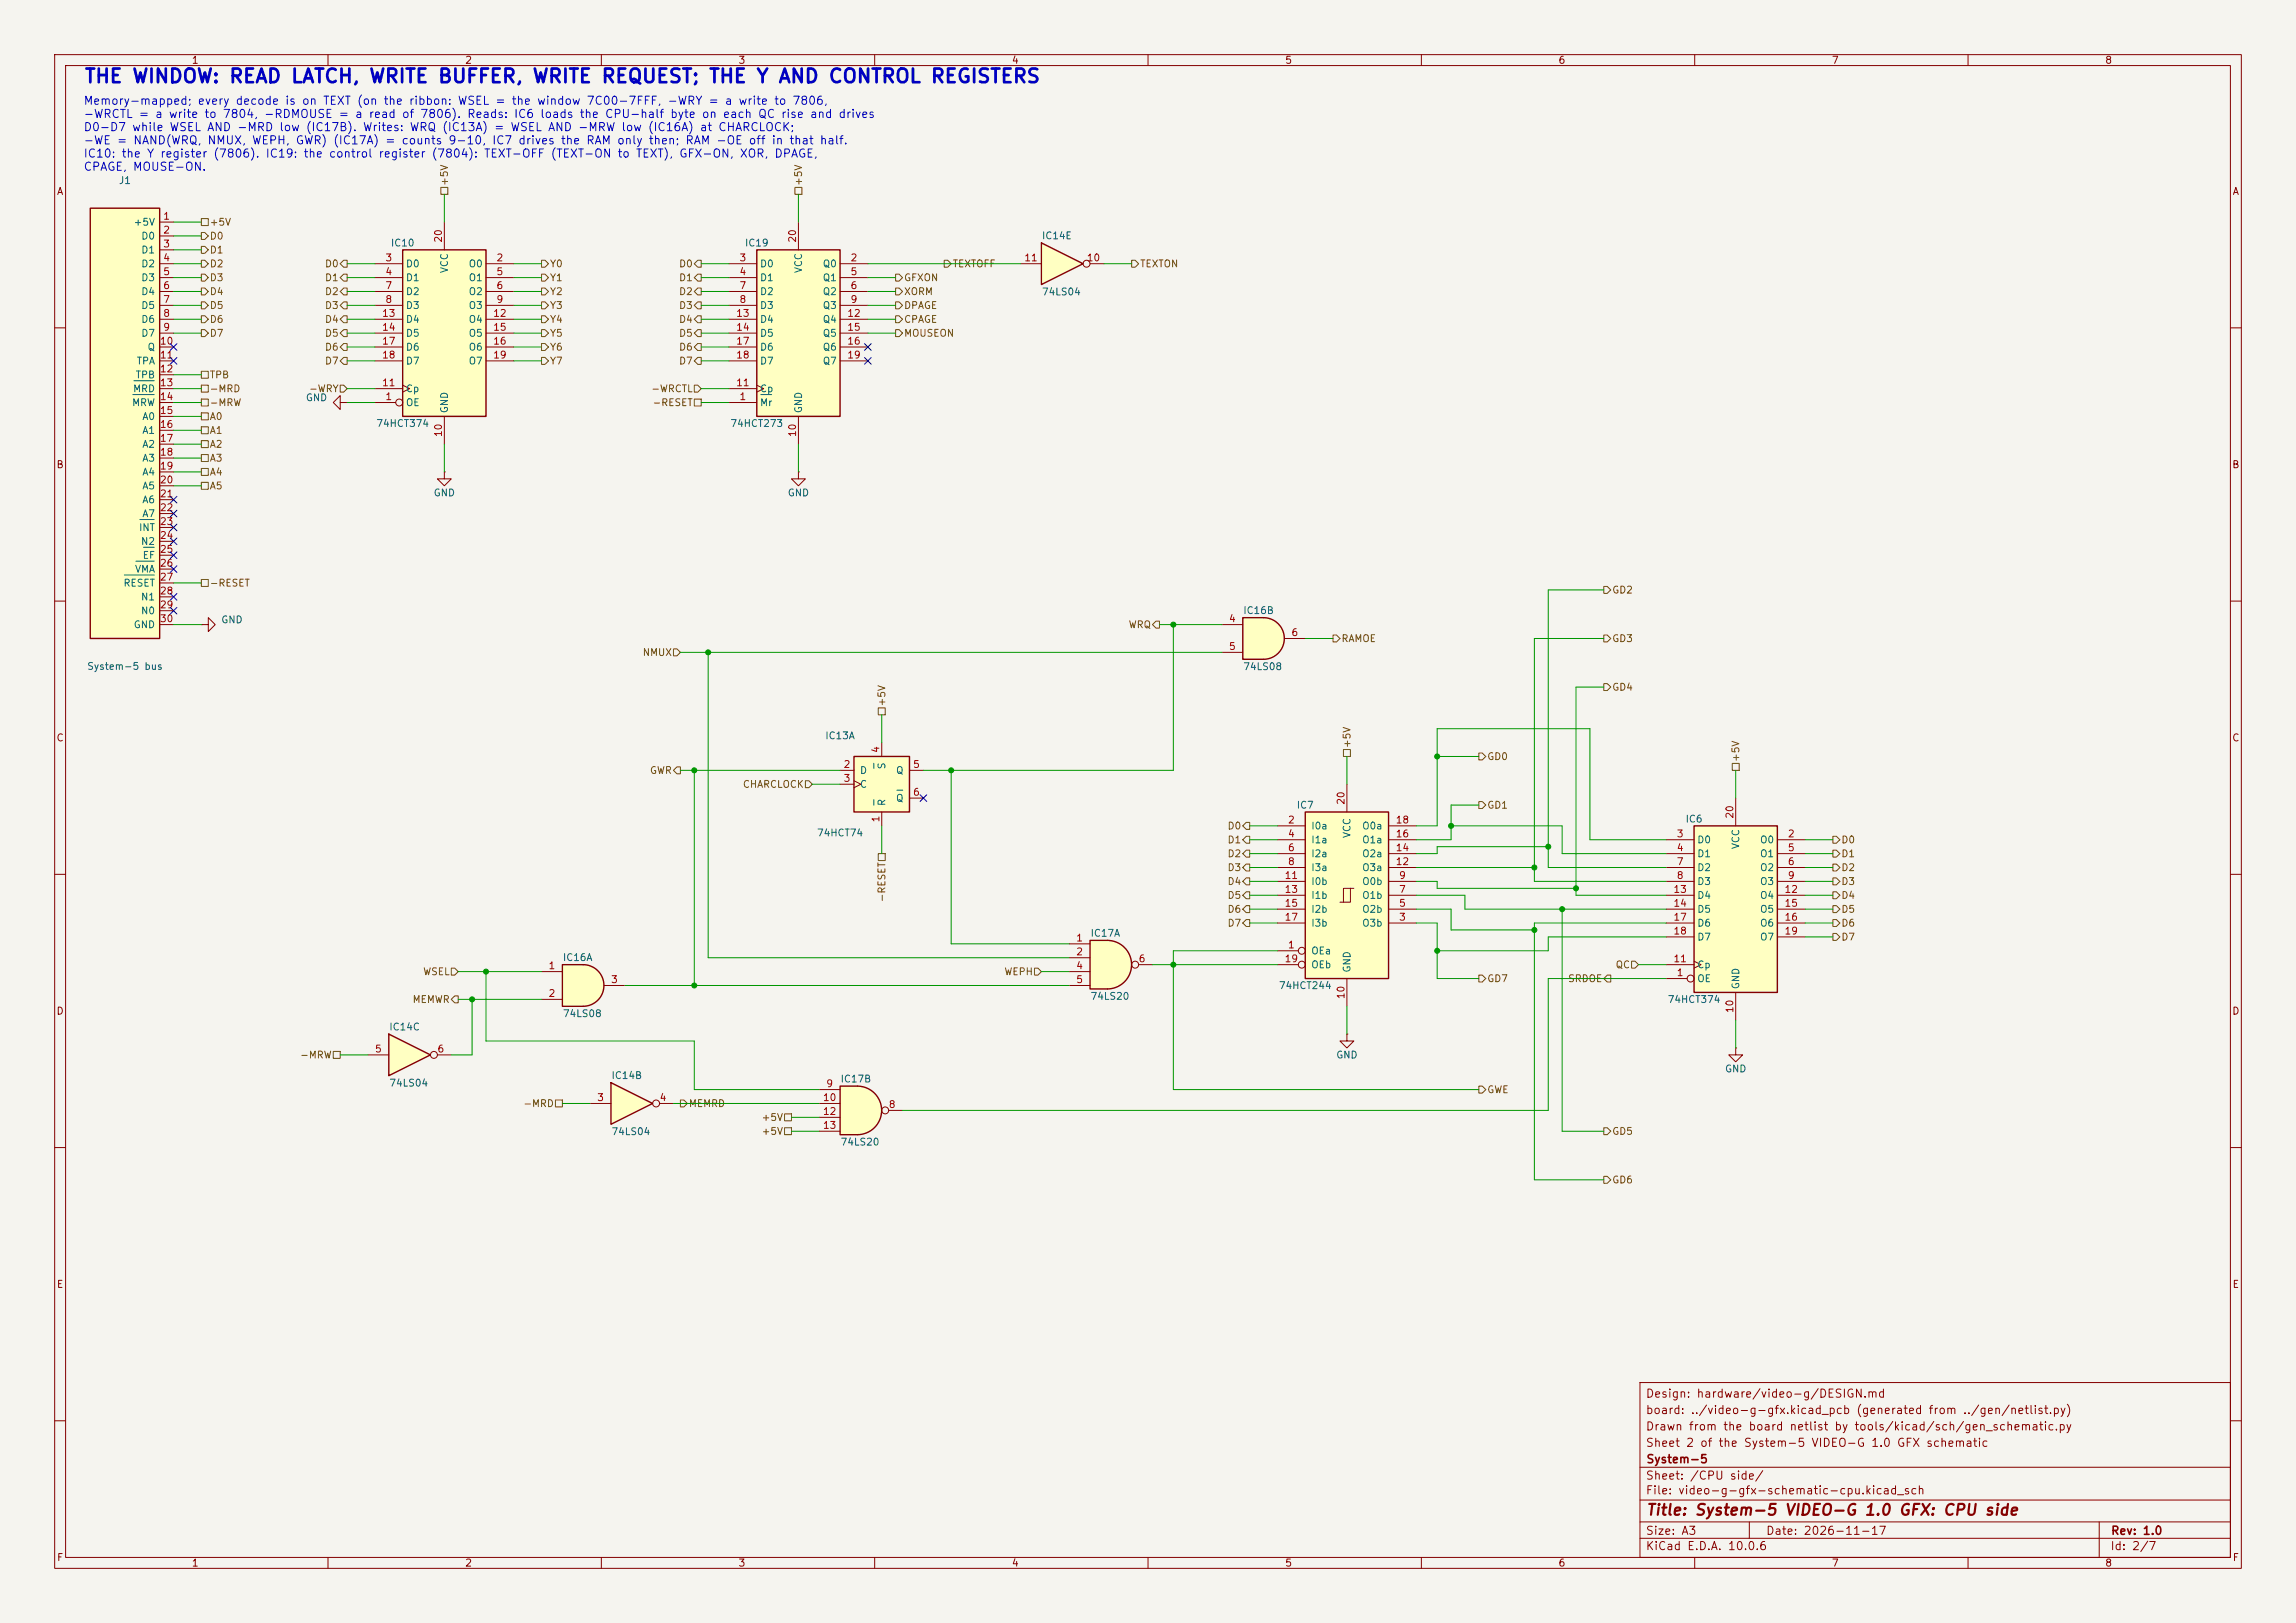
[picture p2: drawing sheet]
<svg xmlns="http://www.w3.org/2000/svg" width="420mm" height="297mm" viewBox="0 0 420 297" stroke-linecap="round" stroke-linejoin="round" font-family="sans-serif">
<defs><g id="words">
<text font-size="2.5" fill="#0000c2" x="15.3" y="15.8">THE WINDOW: READ LATCH, WRITE BUFFER, WRITE REQUEST; THE Y AND CONTROL REGISTERS</text>
<text font-size="2" fill="#840000" x="301" y="277.8">Title: System-5 VIDEO-G 1.0 GFX: CPU side</text>
<g font-size="1.5" fill="#0000c2">
<text x="15.2" y="19.5">Memory-mapped; every decode is on TEXT (on the ribbon: WSEL = the window 7C00-7FFF, -WRY = a write to 7806,</text>
<text x="15.2" y="22">-WRCTL = a write to 7804, -RDMOUSE = a read of 7806). Reads: IC6 loads the CPU-half byte on each QC rise and drives</text>
<text x="15.2" y="24.4">D0-D7 while WSEL AND -MRD low (IC17B). Writes: WRQ (IC13A) = WSEL AND -MRW low (IC16A) at CHARCLOCK;</text>
<text x="15.2" y="26.8">-WE = NAND(WRQ, NMUX, WEPH, GWR) (IC17A) = counts 9-10, IC7 drives the RAM only then; RAM -OE off in that half.</text>
<text x="15.2" y="29.2">IC10: the Y register (7806). IC19: the control register (7804): TEXT-OFF (TEXT-ON to TEXT), GFX-ON, XOR, DPAGE,</text>
<text x="15.2" y="31.6">CPAGE, MOUSE-ON.</text>
</g>
<g font-size="1.5" fill="#840000">
<text x="300.9" y="256.1">Design: hardware/video-g/DESIGN.md</text>
<text x="300.9" y="262.1">Drawn from the board netlist by tools/kicad/sch/gen_schematic.py</text>
<text x="300.9" y="259.1">board: ../video-g-gfx.kicad_pcb (generated from ../gen/netlist.py)</text>
<text x="300.9" y="265.1">Sheet 2 of the System-5 VIDEO-G 1.0 GFX schematic</text>
<text x="301" y="268.1">System-5</text>
<text x="300.9" y="273.8">File: video-g-gfx-schematic-cpu.kicad_sch</text>
<text x="300.9" y="271.1">Sheet: /CPU side/</text>
<text x="300.9" y="281.2">Size: A3</text>
<text x="322.9" y="281.2">Date: 2026-11-17</text>
<text x="386" y="281.2">Rev: 1.0</text>
<text x="300.9" y="284">KiCad E.D.A. 10.0.6</text>
<text x="385.9" y="284">Id: 2/7</text>
</g>
<g font-size="1.3" fill="#840000">
<text x="35" y="12">1</text>
<text x="85" y="12">2</text>
<text x="135" y="12">3</text>
<text x="185" y="12">4</text>
<text x="235" y="12">5</text>
<text x="285" y="12">6</text>
<text x="335" y="12">7</text>
<text x="385" y="12">8</text>
<text x="10.3" y="36">A</text>
<text x="408.3" y="36">A</text>
<text x="10.2" y="86">B</text>
<text x="408.2" y="86">B</text>
<text x="10.2" y="136">C</text>
<text x="408.2" y="136">C</text>
<text x="10.2" y="186">D</text>
<text x="408.2" y="186">D</text>
<text x="10.3" y="236">E</text>
<text x="408.3" y="236">E</text>
<text x="10.3" y="286">F</text>
<text x="35" y="287">1</text>
<text x="85" y="287">2</text>
<text x="135" y="287">3</text>
<text x="185" y="287">4</text>
<text x="235" y="287">5</text>
<text x="285" y="287">6</text>
<text x="335" y="287">7</text>
<text x="385" y="287">8</text>
<text x="408.3" y="286">F</text>
</g>
<g font-size="1.3" fill="#006464">
<text x="21.6" y="34">J1</text>
<text x="24.4" y="41.6">+5V</text>
<text x="25.7" y="44.1">D0</text>
<text x="25.7" y="46.7">D1</text>
<text x="71.4" y="45.4">IC10</text>
<text x="136.2" y="45.4">IC19</text>
<text x="190.5" y="44.1">IC14E</text>
<text x="25.7" y="49.2">D2</text>
<text x="25.7" y="51.8">D3</text>
<text x="74.1" y="49.2">D0</text>
<text x="74.1" y="51.8">D1</text>
<text x="82.2" y="50.1" transform="rotate(-90 82.2 50.1)">VCC</text>
<text x="85.6" y="49.2">O0</text>
<text x="85.6" y="51.8">O1</text>
<text x="138.9" y="49.2">D0</text>
<text x="138.9" y="51.8">D1</text>
<text x="147" y="50.1" transform="rotate(-90 147 50.1)">VCC</text>
<text x="150.4" y="49.2">Q0</text>
<text x="150.4" y="51.8">Q1</text>
<text x="25.7" y="54.3">D4</text>
<text x="25.7" y="56.8">D5</text>
<text x="25.7" y="59.4">D6</text>
<text x="74.1" y="54.3">D2</text>
<text x="74.1" y="56.8">D3</text>
<text x="74.1" y="59.4">D4</text>
<text x="85.6" y="54.3">O2</text>
<text x="85.6" y="56.8">O3</text>
<text x="85.6" y="59.4">O4</text>
<text x="138.9" y="54.3">D2</text>
<text x="138.9" y="56.8">D3</text>
<text x="138.9" y="59.4">D4</text>
<text x="150.4" y="54.3">Q2</text>
<text x="150.4" y="56.8">Q3</text>
<text x="150.4" y="59.4">Q4</text>
<text x="190.5" y="54.4">74LS04</text>
<text x="25.7" y="61.9">D7</text>
<text x="26.9" y="64.5">Q</text>
<text x="74.1" y="61.9">D5</text>
<text x="74.1" y="64.5">D6</text>
<text x="85.6" y="61.9">O5</text>
<text x="85.6" y="64.5">O6</text>
<text x="138.9" y="61.9">D5</text>
<text x="138.9" y="64.5">D6</text>
<text x="150.4" y="61.9">Q5</text>
<text x="150.4" y="64.5">Q6</text>
<text x="24.7" y="69.5">TPB</text>
<text x="24.9" y="67">TPA</text>
<text x="74.1" y="67">D7</text>
<text x="85.6" y="67">O7</text>
<text x="138.9" y="67">D7</text>
<text x="150.4" y="67">Q7</text>
<text x="24" y="74.6">MRW</text>
<text x="24.2" y="72.1">MRD</text>
<text x="25.9" y="77.2">A0</text>
<text x="55.8" y="73.7">GND</text>
<text x="74.1" y="74.6">OE</text>
<text x="74.1" y="72.1">Cp</text>
<text x="82.2" y="75.7" transform="rotate(-90 82.2 75.7)">GND</text>
<text x="138.9" y="74.6">Mr</text>
<text x="138.9" y="72.1">Cp</text>
<text x="147" y="75.7" transform="rotate(-90 147 75.7)">GND</text>
<text x="25.9" y="79.7">A1</text>
<text x="25.9" y="82.2">A2</text>
<text x="68.7" y="78.4">74HCT374</text>
<text x="133.5" y="78.4">74HCT273</text>
<text x="25.9" y="84.8">A3</text>
<text x="25.9" y="87.3">A4</text>
<text x="25.9" y="89.9">A5</text>
<text x="25.9" y="92.4">A6</text>
<text x="25.9" y="94.9">A7</text>
<text x="79.2" y="91.1">GND</text>
<text x="144" y="91.1">GND</text>
<text x="25.3" y="97.5">INT</text>
<text x="25.7" y="100">N2</text>
<text x="22.5" y="107.6">RESET</text>
<text x="24.6" y="105.1">VMA</text>
<text x="26" y="102.6">EF</text>
<text x="25.7" y="110.2">N1</text>
<text x="25.7" y="112.7">N0</text>
<text x="227.3" y="112.7">IC16B</text>
<text x="24.4" y="115.3">GND</text>
<text x="40.4" y="114.4">GND</text>
<text x="15.8" y="122.9">System-5 bus</text>
<text x="227.3" y="122.9">74LS08</text>
<text x="150.9" y="135.6">IC13A</text>
<text x="157.2" y="141.9">D</text>
<text x="162.3" y="140.9" transform="rotate(-90 162.3 140.9)">S</text>
<text x="163.8" y="141.9">Q</text>
<text x="157.2" y="144.5">C</text>
<text x="162.3" y="147.6" transform="rotate(-90 162.3 147.6)">R</text>
<text x="163.8" y="147">Q</text>
<text x="237.1" y="148.3">IC7</text>
<text x="149.3" y="153.4">74HCT74</text>
<text x="239.7" y="152.1">I0a</text>
<text x="239.7" y="154.6">I1a</text>
<text x="247.3" y="153.5" transform="rotate(-90 247.3 153.5)">VCC</text>
<text x="249.1" y="154.6">O1a</text>
<text x="249.1" y="152.1">O0a</text>
<text x="308.2" y="150.8">IC6</text>
<text x="310.4" y="154.6">D0</text>
<text x="318.5" y="155.5" transform="rotate(-90 318.5 155.5)">VCC</text>
<text x="321.8" y="154.6">O0</text>
<text x="239.7" y="157.2">I2a</text>
<text x="239.7" y="159.7">I3a</text>
<text x="249.1" y="159.7">O3a</text>
<text x="249.1" y="157.2">O2a</text>
<text x="310.4" y="157.2">D1</text>
<text x="310.4" y="159.7">D2</text>
<text x="321.8" y="157.2">O1</text>
<text x="321.8" y="159.7">O2</text>
<text x="239.7" y="162.3">I0b</text>
<text x="239.7" y="164.8">I1b</text>
<text x="239.7" y="167.3">I2b</text>
<text x="249.1" y="167.3">O2b</text>
<text x="249.1" y="164.8">O1b</text>
<text x="249.1" y="162.3">O0b</text>
<text x="310.4" y="162.3">D3</text>
<text x="310.4" y="164.8">D4</text>
<text x="310.4" y="167.3">D5</text>
<text x="321.8" y="162.3">O3</text>
<text x="321.8" y="164.8">O4</text>
<text x="321.8" y="167.3">O5</text>
<text x="199.4" y="171.7">IC17A</text>
<text x="239.7" y="169.9">I3b</text>
<text x="249.1" y="169.9">O3b</text>
<text x="310.4" y="169.9">D6</text>
<text x="310.4" y="172.4">D7</text>
<text x="321.8" y="169.9">O6</text>
<text x="321.8" y="172.4">O7</text>
<text x="102.9" y="176.2">IC16A</text>
<text x="239.7" y="175">OEa</text>
<text x="239.7" y="177.5">OEb</text>
<text x="247.3" y="178.1" transform="rotate(-90 247.3 178.1)">GND</text>
<text x="310.4" y="177.5">Cp</text>
<text x="199.4" y="183.3">74LS20</text>
<text x="233.8" y="181.3">74HCT244</text>
<text x="304.9" y="183.8">74HCT374</text>
<text x="310.4" y="180">OE</text>
<text x="318.5" y="181.1" transform="rotate(-90 318.5 181.1)">GND</text>
<text x="71.1" y="188.9">IC14C</text>
<text x="102.9" y="186.4">74LS08</text>
<text x="111.7" y="197.8">IC14B</text>
<text x="244.3" y="194">GND</text>
<text x="315.4" y="196.5">GND</text>
<text x="71.1" y="199.1">74LS04</text>
<text x="153.7" y="198.4">IC17B</text>
<text x="111.7" y="208">74LS04</text>
<text x="153.7" y="209.9">74LS20</text>
</g>
<g font-size="1.3" fill="#725600">
<text x="82.2" y="34.1" transform="rotate(-90 82.2 34.1)">+5V</text>
<text x="147" y="34.1" transform="rotate(-90 147 34.1)">+5V</text>
<text x="38.3" y="41.6">+5V</text>
<text x="38.3" y="46.7">D1</text>
<text x="38.3" y="44.1">D0</text>
<text x="38.3" y="51.8">D3</text>
<text x="38.3" y="49.2">D2</text>
<text x="59.3" y="49.2">D0</text>
<text x="59.3" y="51.8">D1</text>
<text x="100.5" y="49.2">Y0</text>
<text x="100.5" y="51.8">Y1</text>
<text x="124.1" y="49.2">D0</text>
<text x="124.1" y="51.8">D1</text>
<text x="165.3" y="51.8">GFXON</text>
<text x="174.2" y="49.2">TEXTOFF</text>
<text x="208.4" y="49.2">TEXTON</text>
<text x="38.3" y="59.4">D6</text>
<text x="38.3" y="56.8">D5</text>
<text x="38.3" y="54.3">D4</text>
<text x="59.3" y="54.3">D2</text>
<text x="59.3" y="56.8">D3</text>
<text x="59.3" y="59.4">D4</text>
<text x="100.5" y="54.3">Y2</text>
<text x="100.5" y="56.8">Y3</text>
<text x="100.5" y="59.4">Y4</text>
<text x="124.1" y="56.8">D3</text>
<text x="124.1" y="59.4">D4</text>
<text x="124.1" y="54.3">D2</text>
<text x="165.3" y="59.4">CPAGE</text>
<text x="165.3" y="56.8">DPAGE</text>
<text x="165.3" y="54.3">XORM</text>
<text x="38.3" y="61.9">D7</text>
<text x="59.3" y="61.9">D5</text>
<text x="59.3" y="64.5">D6</text>
<text x="100.5" y="61.9">Y5</text>
<text x="100.5" y="64.5">Y6</text>
<text x="124.1" y="61.9">D5</text>
<text x="124.1" y="64.5">D6</text>
<text x="165.3" y="61.9">MOUSEON</text>
<text x="38.3" y="69.5">TPB</text>
<text x="59.3" y="67">D7</text>
<text x="100.5" y="67">Y7</text>
<text x="124.1" y="67">D7</text>
<text x="38.3" y="74.6">-MRW</text>
<text x="38.3" y="77.2">A0</text>
<text x="38.3" y="72.1">-MRD</text>
<text x="56.4" y="72.1">-WRY</text>
<text x="119" y="72.1">-WRCTL</text>
<text x="119.3" y="74.6">-RESET</text>
<text x="38.3" y="79.7">A1</text>
<text x="38.3" y="82.2">A2</text>
<text x="38.3" y="84.8">A3</text>
<text x="38.3" y="87.3">A4</text>
<text x="38.3" y="89.9">A5</text>
<text x="38.3" y="107.6">-RESET</text>
<text x="294.8" y="108.9">GD2</text>
<text x="206.4" y="115.3">WRQ</text>
<text x="245.3" y="117.8">RAMOE</text>
<text x="294.8" y="117.8">GD3</text>
<text x="117.5" y="120.3">NMUX</text>
<text x="162.3" y="129.4" transform="rotate(-90 162.3 129.4)">+5V</text>
<text x="294.8" y="126.7">GD4</text>
<text x="247.3" y="137" transform="rotate(-90 247.3 137)">+5V</text>
<text x="118.8" y="141.9">GWR</text>
<text x="271.9" y="139.4">GD0</text>
<text x="318.5" y="139.5" transform="rotate(-90 318.5 139.5)">+5V</text>
<text x="135.8" y="144.5">CHARCLOCK</text>
<text x="271.9" y="148.3">GD1</text>
<text x="224.4" y="152.1">D0</text>
<text x="224.4" y="154.6">D1</text>
<text x="336.7" y="154.6">D0</text>
<text x="224.4" y="157.2">D2</text>
<text x="224.4" y="159.7">D3</text>
<text x="336.7" y="159.7">D2</text>
<text x="336.7" y="157.2">D1</text>
<text x="162.3" y="165.2" transform="rotate(-90 162.3 165.2)">-RESET</text>
<text x="224.4" y="162.3">D4</text>
<text x="224.4" y="164.8">D5</text>
<text x="224.4" y="167.3">D6</text>
<text x="336.7" y="167.3">D5</text>
<text x="336.7" y="164.8">D4</text>
<text x="336.7" y="162.3">D3</text>
<text x="224.4" y="169.9">D7</text>
<text x="336.7" y="172.4">D7</text>
<text x="336.7" y="169.9">D6</text>
<text x="77.3" y="178.8">WSEL</text>
<text x="183.6" y="178.8">WEPH</text>
<text x="295.4" y="177.5">QC</text>
<text x="75.4" y="183.8">MEMWR</text>
<text x="271.9" y="180">GD7</text>
<text x="286.7" y="180">SRDOE</text>
<text x="54.8" y="194">-MRW</text>
<text x="95.6" y="202.9">-MRD</text>
<text x="125.9" y="202.9">MEMRD</text>
<text x="271.9" y="200.4">GWE</text>
<text x="139.2" y="208">+5V</text>
<text x="139.2" y="205.4">+5V</text>
<text x="294.8" y="208">GD5</text>
<text x="294.8" y="216.9">GD6</text>
</g>
<g font-size="1.3" fill="#a90000">
<text x="29.7" y="40.5">1</text>
<text x="29.7" y="43">2</text>
<text x="29.7" y="45.6">3</text>
<text x="81.1" y="44.5" transform="rotate(-90 81.1 44.5)">20</text>
<text x="145.9" y="44.5" transform="rotate(-90 145.9 44.5)">20</text>
<text x="29.7" y="48.1">4</text>
<text x="29.7" y="50.7">5</text>
<text x="29.7" y="53.2">6</text>
<text x="70.4" y="48.1">3</text>
<text x="70.4" y="50.7">4</text>
<text x="70.4" y="53.2">7</text>
<text x="90.7" y="48.1">2</text>
<text x="90.7" y="50.7">5</text>
<text x="90.7" y="53.2">6</text>
<text x="135.2" y="48.1">3</text>
<text x="135.2" y="50.7">4</text>
<text x="135.2" y="53.2">7</text>
<text x="155.5" y="48.1">2</text>
<text x="155.5" y="50.7">5</text>
<text x="155.5" y="53.2">6</text>
<text x="187.3" y="48.1">11</text>
<text x="198.7" y="48.1">10</text>
<text x="29.7" y="55.7">7</text>
<text x="29.7" y="58.3">8</text>
<text x="69.8" y="58.3">13</text>
<text x="70.4" y="55.7">8</text>
<text x="90.1" y="58.3">12</text>
<text x="90.7" y="55.7">9</text>
<text x="134.6" y="58.3">13</text>
<text x="135.2" y="55.7">8</text>
<text x="154.9" y="58.3">12</text>
<text x="155.5" y="55.7">9</text>
<text x="29.1" y="63.4">10</text>
<text x="29.1" y="65.9">11</text>
<text x="29.7" y="60.8">9</text>
<text x="69.8" y="60.8">14</text>
<text x="69.8" y="63.4">17</text>
<text x="69.8" y="65.9">18</text>
<text x="90.1" y="60.8">15</text>
<text x="90.1" y="63.4">16</text>
<text x="90.1" y="65.9">19</text>
<text x="134.6" y="60.8">14</text>
<text x="134.6" y="63.4">17</text>
<text x="134.6" y="65.9">18</text>
<text x="154.9" y="60.8">15</text>
<text x="154.9" y="63.4">16</text>
<text x="154.9" y="65.9">19</text>
<text x="29.1" y="68.4">12</text>
<text x="29.1" y="71">13</text>
<text x="69.8" y="71">11</text>
<text x="134.6" y="71">11</text>
<text x="29.1" y="73.5">14</text>
<text x="29.1" y="76.1">15</text>
<text x="70.4" y="73.5">1</text>
<text x="135.2" y="73.5">1</text>
<text x="29.1" y="78.6">16</text>
<text x="29.1" y="81.1">17</text>
<text x="29.1" y="83.7">18</text>
<text x="81.1" y="80.1" transform="rotate(-90 81.1 80.1)">10</text>
<text x="145.9" y="80.1" transform="rotate(-90 145.9 80.1)">10</text>
<text x="29.1" y="86.2">19</text>
<text x="29.1" y="88.8">20</text>
<text x="29.1" y="91.3">21</text>
<text x="29.1" y="93.8">22</text>
<text x="29.1" y="96.4">23</text>
<text x="29.1" y="98.9">24</text>
<text x="29.1" y="101.5">25</text>
<text x="29.1" y="104">26</text>
<text x="29.1" y="106.5">27</text>
<text x="29.1" y="109.1">28</text>
<text x="29.1" y="111.6">29</text>
<text x="29.1" y="114.2">30</text>
<text x="224.7" y="114.2">4</text>
<text x="224.7" y="119.2">5</text>
<text x="236.1" y="116.7">6</text>
<text x="161.2" y="137.9" transform="rotate(-90 161.2 137.9)">4</text>
<text x="154.2" y="140.8">2</text>
<text x="154.2" y="143.4">3</text>
<text x="166.9" y="140.8">5</text>
<text x="166.9" y="145.9">6</text>
<text x="246.2" y="147.4" transform="rotate(-90 246.2 147.4)">20</text>
<text x="317.4" y="149.9" transform="rotate(-90 317.4 149.9)">20</text>
<text x="161.2" y="150.6" transform="rotate(-90 161.2 150.6)">1</text>
<text x="235.5" y="151">2</text>
<text x="235.5" y="153.5">4</text>
<text x="255.2" y="153.5">16</text>
<text x="255.2" y="151">18</text>
<text x="306.6" y="153.5">3</text>
<text x="326.9" y="153.5">2</text>
<text x="234.9" y="161.2">11</text>
<text x="235.5" y="156.1">6</text>
<text x="235.5" y="158.6">8</text>
<text x="255.2" y="158.6">12</text>
<text x="255.2" y="156.1">14</text>
<text x="255.8" y="161.2">9</text>
<text x="306.6" y="156.1">4</text>
<text x="306.6" y="158.6">7</text>
<text x="306.6" y="161.2">8</text>
<text x="326.9" y="156.1">5</text>
<text x="326.9" y="158.6">6</text>
<text x="326.9" y="161.2">9</text>
<text x="234.9" y="163.7">13</text>
<text x="234.9" y="166.2">15</text>
<text x="255.8" y="166.2">5</text>
<text x="255.8" y="163.7">7</text>
<text x="306" y="163.7">13</text>
<text x="306" y="166.2">14</text>
<text x="326.3" y="163.7">12</text>
<text x="326.3" y="166.2">15</text>
<text x="196.8" y="172.6">1</text>
<text x="234.9" y="168.8">17</text>
<text x="235.5" y="173.9">1</text>
<text x="255.8" y="168.8">3</text>
<text x="306" y="168.8">17</text>
<text x="306" y="171.3">18</text>
<text x="326.3" y="168.8">16</text>
<text x="326.3" y="171.3">19</text>
<text x="100.2" y="177.7">1</text>
<text x="196.8" y="175.1">2</text>
<text x="196.8" y="177.7">4</text>
<text x="208.2" y="176.4">6</text>
<text x="234.9" y="176.4">19</text>
<text x="306" y="176.4">11</text>
<text x="306.6" y="178.9">1</text>
<text x="100.2" y="182.7">2</text>
<text x="111.7" y="180.2">3</text>
<text x="196.8" y="180.2">5</text>
<text x="246.2" y="182.9" transform="rotate(-90 246.2 182.9)">10</text>
<text x="317.4" y="185.5" transform="rotate(-90 317.4 185.5)">10</text>
<text x="68.5" y="192.9">5</text>
<text x="79.9" y="192.9">6</text>
<text x="109.1" y="201.8">3</text>
<text x="120.6" y="201.8">4</text>
<text x="150.4" y="201.8">10</text>
<text x="151" y="199.3">9</text>
<text x="162.5" y="203.1">8</text>
<text x="150.4" y="204.3">12</text>
<text x="150.4" y="206.9">13</text>
</g>
</g></defs>
<path d="M0 0h420v297h-420z" fill="#f5f4ef" stroke="#f5f4ef" stroke-width=".18"/>
<g fill="none" stroke="#840000" stroke-width=".18">
<path d="M10 10h400v277h-400zM12 12h396v273h-396zM60 10v2M110 10v2M160 10v2M210 10v2M260 10v2M310 10v2M360 10v2M10 60h2M408 60h2M10 110h2"/>
<path d="M408 110h2M10 160h2M408 160h2M10 210h2M408 210h2M300 253h108v32h-108zM10 260h2M300 278.5h108M300 274.5h108M300 268.5h108M320 278.5v3M384 278.5v6.5"/>
<path d="M408 260h2M60 285v2M110 285v2M160 285v2M210 285v2M260 285v2M300 281.5h108M310 285v2M360 285v2"/>
</g>
<path d="M231.1 113a3.8 3.8 0 0 1 3.8 3.8 3.8 3.8 0 0 1-3.8 3.9z" fill="#ffffc2" stroke="#ffffc2" stroke-width=".18"/>
<path d="M227.3 113h3.8v7.7h-3.8z" fill="#ffffc2"/>
<path d="M227.3 113h3.8a3.8 3.8 0 0 1 3.8 3.8 3.8 3.8 0 0 1-3.8 3.9h-3.8z" fill="none" stroke="#840000" stroke-width=".25"/>
<path d="M223.5 114.3h3.8M223.5 119.4h3.8M234.9 116.8h3.9" fill="none" stroke="#840000" stroke-width=".18"/>
<path d="M202.6 172.1a4.4 4.4 0 0 1 4.4 4.4 4.4 4.4 0 0 1-4.4 4.5z" fill="#ffffc2" stroke="#ffffc2" stroke-width=".18"/>
<path d="M199.4 172.1h3.2v8.9h-3.2z" fill="#ffffc2"/>
<path d="M199.4 172.1h3.2a4.4 4.4 0 0 1 4.4 4.4 4.4 4.4 0 0 1-4.4 4.5h-3.2z" fill="none" stroke="#840000" stroke-width=".25"/>
<g fill="none" stroke="#840000" stroke-width=".18">
<path d="M195.6 172.7h3.8M195.6 175.3h3.8M195.6 177.8h3.8M208.3 176.5h2.5M195.6 180.3h3.8"/>
<circle cx="207.6" cy="176.5" r=".63"/>
</g>
<path d="M138.4 45.7h15.3v30.5h-15.3z" fill="#ffffc2"/>
<path d="M138.4 45.7h15.3v30.5h-15.3z" fill="none" stroke="#840000" stroke-width=".25"/>
<g fill="none" stroke="#840000" stroke-width=".18">
<path d="M133.3 48.3h5.1M133.3 50.8h5.1M133.3 53.3h5.1M133.3 55.9h5.1M133.3 58.4h5.1M146 40.6v5.1M153.7 48.3h5M153.7 50.8h5M153.7 53.3h5M153.7 55.9h5M153.7 58.4h5M133.3 73.7h5.1"/>
<path d="M133.3 71.1h5.1M133.3 61h5.1M133.3 63.5h5.1M133.3 66h5.1M138.4 70.5l1.3 .6-1.3 .7M146 76.2v5.1M153.7 61h5M153.7 63.5h5M153.7 66h5"/>
</g>
<path d="M139.2 72.2h1.9" fill="none" stroke="#006464" stroke-width=".18"/>
<path d="M156.8 198.8a4.4 4.4 0 0 1 4.5 4.4 4.4 4.4 0 0 1-4.5 4.4z" fill="#ffffc2" stroke="#ffffc2" stroke-width=".18"/>
<path d="M153.7 198.8h3.1v8.8h-3.1z" fill="#ffffc2"/>
<path d="M153.7 198.8h3.1a4.4 4.4 0 0 1 4.5 4.4 4.4 4.4 0 0 1-4.5 4.4h-3.1z" fill="none" stroke="#840000" stroke-width=".25"/>
<g fill="none" stroke="#840000" stroke-width=".18">
<path d="M149.9 199.4h3.8M149.9 201.9h3.8M149.9 204.5h3.8M149.9 207h3.8M162.6 203.2h2.5"/>
<circle cx="161.9" cy="203.2" r=".63"/>
</g>
<path d="M71.1 189.2l7.6 3.8-7.6 3.9z" fill="#ffffc2"/>
<path d="M71.1 189.2l7.6 3.8-7.6 3.9z" fill="none" stroke="#840000" stroke-width=".25"/>
<g fill="none" stroke="#840000" stroke-width=".18">
<path d="M81.3 86.4v1.2h1.2l-1.2 1.3-1.3-1.3h1.3M81.3 86.4h.1M146 86.4v1.2h1.3l-1.3 1.3-1.2-1.3h1.2M146 86.4h.1M36.8 114.3h1.3v-1.3l1.3 1.3-1.3 1.3v-1.3M36.8 114.3h.1M67.3 193h3.8M80 193h2.5"/>
<circle cx="79.4" cy="193" r=".63"/>
</g>
<path d="M73.7 45.7h15.2v30.5h-15.2z" fill="#ffffc2"/>
<path d="M73.7 45.7h15.2v30.5h-15.2z" fill="none" stroke="#840000" stroke-width=".25"/>
<g fill="none" stroke="#840000" stroke-width=".18">
<path d="M68.6 48.3h5.1M68.6 50.8h5.1M68.6 53.3h5.1M68.6 55.9h5.1M68.6 58.4h5.1M81.3 40.6v5.1M88.9 48.3h5.1M88.9 50.8h5.1M88.9 53.3h5.1M88.9 55.9h5.1M88.9 58.4h5.1M62.2 73.7v-1.3l-1.2 1.3 1.2 1.2v-1.2h1.3"/>
<path d="M63.5 73.7h.1M68.6 73.7h3.8M68.6 71.1h5.1M68.6 61h5.1M68.6 63.5h5.1M68.6 66h5.1M73.7 70.5l1.2 .6-1.2 .7M81.3 76.2v5.1M88.9 61h5.1M88.9 63.5h5.1M88.9 66h5.1"/>
<circle cx="73" cy="73.7" r=".63"/>
</g>
<path d="M111.8 198.1l7.6 3.8-7.6 3.8z" fill="#ffffc2"/>
<path d="M111.8 198.1l7.6 3.8-7.6 3.8z" fill="none" stroke="#840000" stroke-width=".25"/>
<g fill="none" stroke="#840000" stroke-width=".18">
<path d="M107.9 201.9h3.9M120.6 201.9h2.6"/>
<circle cx="120" cy="201.9" r=".63"/>
</g>
<path d="M106.7 176.5a3.8 3.8 0 0 1 3.8 3.8 3.8 3.8 0 0 1-3.8 3.9z" fill="#ffffc2" stroke="#ffffc2" stroke-width=".18"/>
<path d="M102.9 176.5h3.8v7.7h-3.8z" fill="#ffffc2"/>
<path d="M102.9 176.5h3.8a3.8 3.8 0 0 1 3.8 3.8 3.8 3.8 0 0 1-3.8 3.9h-3.8z" fill="none" stroke="#840000" stroke-width=".25"/>
<path d="M99.1 177.8h3.8M99.1 182.9h3.8M110.5 180.3h3.8" fill="none" stroke="#840000" stroke-width=".18"/>
<path d="M16.5 38.1h12.7v78.7h-12.7z" fill="#ffffc2"/>
<path d="M16.5 38.1h12.7v78.7h-12.7z" fill="none" stroke="#840000" stroke-width=".25"/>
<g fill="none" stroke="#840000" stroke-width=".18">
<path d="M29.2 40.6h2.5M29.2 43.2h2.5M29.2 45.7h2.5M29.2 48.3h2.5M29.2 50.8h2.5M29.2 53.3h2.5M29.2 55.9h2.5M29.2 58.4h2.5M29.2 61h2.5M29.2 63.5h2.5M29.2 66h2.5M29.2 68.6h2.5"/>
<path d="M29.2 71.1h2.5M29.2 73.7h2.5M29.2 76.2h2.5M29.2 78.7h2.5M29.2 81.3h2.5M29.2 83.8h2.5M29.2 86.4h2.5M29.2 88.9h2.5M29.2 91.4h2.5M29.2 94h2.5M29.2 96.5h2.5M29.2 99.1h2.5"/>
<path d="M29.2 101.6h2.5M29.2 104.1h2.5M29.2 106.7h2.5M29.2 109.2h2.5M29.2 111.8h2.5M29.2 114.3h2.5M317.5 191.8v1.2h1.3l-1.3 1.3-1.3-1.3h1.3M317.5 191.8h.1"/>
</g>
<path d="M24.3 72.2h3.9M24.5 69.7h3.7M25.6 95.1h2.6M22.7 105.2h5.5M24.8 102.7h3.4M26.2 100.2h2" fill="none" stroke="#006464" stroke-width=".18"/>
<path d="M156.2 138.4h10.2v10.2h-10.2z" fill="#ffffc2"/>
<path d="M156.2 138.4h10.2v10.2h-10.2z" fill="none" stroke="#840000" stroke-width=".25"/>
<path d="M161.3 135.9v2.5M153.7 141h2.5M153.7 143.5h2.5M156.2 142.9l1.3 .6-1.3 .6M161.3 148.6v2.5M166.4 141h2.5M166.4 146.1h2.5" fill="none" stroke="#840000" stroke-width=".18"/>
<path d="M159.8 139.7v.9M159.8 146.3v1M164.1 144.6h1" fill="none" stroke="#006464" stroke-width=".18"/>
<path d="M309.9 151.1h15.2v30.5h-15.2z" fill="#ffffc2"/>
<path d="M309.9 151.1h15.2v30.5h-15.2z" fill="none" stroke="#840000" stroke-width=".25"/>
<g fill="none" stroke="#840000" stroke-width=".18">
<path d="M304.8 153.7h5.1M304.8 156.2h5.1M304.8 158.8h5.1M317.5 146.1v5M325.1 153.7h5.1M325.1 156.2h5.1M325.1 158.8h5.1M304.8 179.1h3.8M304.8 161.3h5.1M304.8 176.5h5.1M304.8 163.8h5.1M304.8 166.4h5.1"/>
<path d="M304.8 168.9h5.1M304.8 171.5h5.1M309.9 175.9l1.2 .6-1.2 .7M325.1 161.3h5.1M325.1 163.8h5.1M325.1 166.4h5.1M325.1 168.9h5.1M325.1 171.5h5.1M317.5 181.6v5.1"/>
<circle cx="309.2" cy="179.1" r=".63"/>
</g>
<path d="M190.5 44.5l7.6 3.8-7.6 3.8z" fill="#ffffc2"/>
<path d="M190.5 44.5l7.6 3.8-7.6 3.8z" fill="none" stroke="#840000" stroke-width=".25"/>
<g fill="none" stroke="#840000" stroke-width=".18">
<path d="M186.7 48.3h3.8M199.4 48.3h2.5M246.4 189.2v1.3h1.2l-1.2 1.3-1.3-1.3h1.3M246.4 189.2h.1"/>
<circle cx="198.8" cy="48.3" r=".63"/>
</g>
<path d="M238.8 148.6h15.2v30.5h-15.2z" fill="#ffffc2"/>
<g fill="none" stroke="#840000" stroke-width=".18">
<path d="M233.7 151.1h5.1M233.7 153.7h5.1M233.7 156.2h5.1M233.7 158.8h5.1M246.4 143.5v5.1M254 151.1h5.1M254 153.7h5.1M254 156.2h5.1M254 158.8h5.1M233.7 174h3.8M233.7 168.9h5.1M233.7 166.4h5.1"/>
<path d="M233.7 163.8h5.1M233.7 161.3h5.1M233.7 176.5h3.8M246.4 179.1v5.1M247 162.6h-1.3v2.5M247.6 162.6h-.6v2.5h-1.9M254 168.9h5.1M254 166.4h5.1M254 163.8h5.1M254 161.3h5.1"/>
<circle cx="238.1" cy="174" r=".63"/>
<circle cx="238.1" cy="176.5" r=".63"/>
</g>
<path d="M238.8 148.6h15.2v30.5h-15.2z" fill="none" stroke="#840000" stroke-width=".25"/>
<g fill="none" stroke="#725600" stroke-width=".18">
<path d="M80.6 34.3h1.3v1.3h-1.3zM145.4 34.3h1.3v1.3h-1.3zM36.8 57.8h.7l.6 .6-.6 .7h-.7zM36.8 55.2h.7l.6 .7-.6 .6h-.7zM36.8 52.7h.7l.6 .6-.6 .7h-.7zM36.8 50.2h.7l.6 .6-.6 .6h-.7zM36.8 47.6h.7l.6 .7-.6 .6h-.7zM36.8 45.1h.7l.6 .6-.6 .7h-.7zM36.8 42.5h.7l.6 .7-.6 .6h-.7zM36.8 40h1.3v1.3h-1.3zM62.2 48.3l.7-.7h.6v1.3h-.6zM62.2 50.8l.7-.6h.6v1.2h-.6z"/>
<path d="M62.2 53.3l.7-.6h.6v1.3h-.6zM62.2 55.9l.7-.7h.6v1.3h-.6zM62.2 58.4l.7-.6h.6v1.3h-.6zM99.1 52.7h.6l.6 .6-.6 .7h-.6zM99.1 55.2h.6l.6 .7-.6 .6h-.6zM99.1 57.8h.6l.6 .6-.6 .7h-.6zM99.1 47.6h.6l.6 .7-.6 .6h-.6zM99.1 50.2h.6l.6 .6-.6 .6h-.6zM127.6 47.6h.7v1.3h-.7l-.6-.6zM127.6 50.2h.7v1.2h-.7l-.6-.6zM127.6 55.2h.7v1.3h-.7l-.6-.6zM127.6 57.8h.7v1.3h-.7l-.6-.7z"/>
<path d="M127.6 52.7h.7v1.3h-.7l-.6-.7zM163.8 57.8h.7l.6 .6-.6 .7h-.7zM163.8 55.2h.7l.6 .7-.6 .6h-.7zM163.8 52.7h.7l.6 .6-.6 .7h-.7zM163.8 50.2h.7l.6 .6-.6 .6h-.7zM172.7 47.6h.7l.6 .7-.6 .6h-.7zM207 47.6h.6l.7 .7-.7 .6h-.6zM36.8 73h1.3v1.3h-1.3zM36.8 75.6h1.3v1.2h-1.3zM36.8 78.1h1.3v1.3h-1.3zM36.8 67.9h1.3v1.3h-1.3zM36.8 70.5h1.3v1.3h-1.3z"/>
<path d="M36.8 60.3h.7l.6 .7-.6 .6h-.7zM62.2 70.5h.7l.6 .6-.6 .7h-.7zM62.2 61l.7-.7h.6v1.3h-.6zM62.9 62.9h.6v1.2h-.6l-.7-.6zM62.9 65.4h.6v1.3h-.6l-.7-.7zM99.1 60.3h.6l.6 .7-.6 .6h-.6zM99.1 62.9h.6l.6 .6-.6 .6h-.6zM99.1 65.4h.6l.6 .6-.6 .7h-.6zM127 73h1.3v1.3h-1.3zM127 70.5h.6l.7 .6-.7 .7h-.6zM127.6 60.3h.7v1.3h-.7l-.6-.6zM127.6 62.9h.7v1.2h-.7l-.6-.6z"/>
<path d="M127.6 65.4h.7v1.3h-.7l-.6-.7zM163.8 60.3h.7l.6 .7-.6 .6h-.7zM36.8 80.6h1.3v1.3h-1.3zM36.8 83.2h1.3v1.3h-1.3zM36.8 85.7h1.3v1.3h-1.3zM36.8 88.3h1.3v1.2h-1.3zM36.8 106h1.3v1.3h-1.3zM123.2 118.7h.6l.7 .7-.7 .6h-.6zM211.5 113.7h.6v1.2h-.6l-.7-.6zM243.8 116.2h.7l.6 .6-.6 .7h-.7zM293.4 116.2h.6l.6 .6-.6 .7h-.6zM293.4 107.3h.6l.6 .7-.6 .6h-.6z"/>
<path d="M160.7 129.5h1.2v1.3h-1.2zM245.7 137.2h1.3v1.2h-1.3zM270.5 137.8h.6l.7 .6-.7 .7h-.6zM293.4 125.1h.6l.6 .6-.6 .7h-.6zM316.9 139.7h1.2v1.3h-1.2zM123.8 140.3h.7v1.3h-.7l-.6-.6zM147.3 142.9h.7l.6 .6-.6 .6h-.7zM160.7 156.2h1.2v1.3h-1.2zM227.3 158.8l.7-.7h.6v1.3h-.6zM228 150.5h.6v1.3h-.6l-.7-.7zM228 155.6h.6v1.2h-.6l-.7-.6zM228 153h.6v1.3h-.6l-.7-.6z"/>
<path d="M270.5 146.7h.6l.7 .6-.7 .7h-.6zM335.3 158.1h.6l.6 .7-.6 .6h-.6zM335.3 155.6h.6l.6 .6-.6 .6h-.6zM335.3 153h.6l.6 .7-.6 .6h-.6zM82.5 177.2h.7l.6 .6-.6 .6h-.7zM189.2 177.2h.7l.6 .6-.6 .6h-.7zM227.3 166.4l.7-.7h.6v1.3h-.6zM227.3 168.9l.7-.6h.6v1.2h-.6zM228 160.7h.6v1.2h-.6l-.7-.6zM228 163.2h.6v1.3h-.6l-.7-.7zM270.5 178.4h.6l.7 .7-.7 .6h-.6zM294 178.4h.6v1.3h-.6l-.6-.6z"/>
<path d="M298.4 175.9h.7l.6 .6-.6 .7h-.7zM335.3 170.8h.6l.6 .7-.6 .6h-.6zM335.3 168.3h.6l.6 .6-.6 .6h-.6zM335.3 165.7h.6l.6 .7-.6 .6h-.6zM335.3 163.2h.6l.6 .6-.6 .7h-.6zM335.3 160.7h.6l.6 .6-.6 .6h-.6zM61 192.4h1.2v1.3h-1.2zM83.2 182.2h.6v1.3h-.6l-.7-.6zM270.5 198.8h.6l.7 .6-.7 .6h-.6zM101.6 201.3h1.3v1.3h-1.3zM124.5 201.3h.6l.6 .6-.6 .7h-.6zM143.5 206.4h1.3v1.2h-1.3z"/>
<path d="M143.5 203.8h1.3v1.3h-1.3zM293.4 206.4h.6l.6 .6-.6 .6h-.6zM293.4 215.3h.6l.6 .6-.6 .6h-.6z"/>
</g>
<g fill="none" stroke="#009600" stroke-width=".18">
<path d="M81.3 35.6v5M146 35.6v5M31.7 58.4h5.1M31.7 53.3h5.1M31.7 55.9h5.1M31.7 50.8h5.1M31.7 48.3h5.1M31.7 43.2h5.1M31.7 45.7h5.1M31.7 40.6h5.1M63.5 58.4h5.1M63.5 53.3h5.1"/>
<path d="M63.5 55.9h5.1M63.5 50.8h5.1M63.5 48.3h5.1M94 58.4h5.1M94 53.3h5.1M94 55.9h5.1M94 50.8h5.1M94 48.3h5.1M128.3 58.4h5M128.3 53.3h5M128.3 55.9h5M128.3 50.8h5"/>
<path d="M128.3 48.3h5M158.7 58.4h5.1M158.7 53.3h5.1M158.7 55.9h5.1M158.7 50.8h5.1M158.7 48.3h28M201.9 48.3h5.1M31.7 71.1h5.1M31.7 73.7h5.1M31.7 61h5.1M31.7 78.7h5.1M31.7 76.2h5.1"/>
<path d="M31.7 68.6h5.1M63.5 66h5.1M63.5 63.5h5.1M63.5 71.1h5.1M63.5 73.7h5.1M63.5 61h5.1M94 66h5.1M94 63.5h5.1M94 61h5.1M128.3 66h5M128.3 63.5h5M128.3 71.1h5"/>
<path d="M128.3 73.7h5M128.3 61h5M158.7 61h5.1M31.7 88.9h5.1M31.7 86.4h5.1M31.7 83.8h5.1M31.7 81.3h5.1M81.3 81.3v5.1M146 81.3v5.1M31.7 106.7h5.1M31.7 114.3h5.1M124.5 119.4h99"/>
<path d="M129.5 119.4v55.9h66.1M212.1 114.3h11.4M214.6 114.3v26.7h-45.7M238.8 116.8h5M293.4 116.8h-12.7v44.5h24.1M293.4 108h-10.2v50.8h21.6M161.3 130.8v5.1M246.4 138.4v5.1M262.9 138.4h7.6M293.4 125.7h-5.1v38.1h16.5M124.5 141h29.2M127 141v39.3"/>
<path d="M148.6 143.5h5.1M161.3 151.1v5.1M174 141v31.7h21.6M228.6 156.2h5.1M228.6 153.7h5.1M228.6 158.8h5.1M228.6 151.1h5.1M259.1 151.1h3.8v-17.7h27.9v20.3h14M259.1 158.8h21.6M265.4 151.1h20.3v5.1h19.1M270.5 147.3h-5.1v6.4h-6.3M283.2 154.9h-20.3v1.3h-3.8"/>
<path d="M317.5 141v5.1M330.2 156.2h5.1M330.2 153.7h5.1M330.2 158.8h5.1M83.8 177.8h15.3M88.9 177.8v12.7h38.1v8.9h22.9M190.5 177.8h5.1M210.8 176.5h22.9M228.6 166.4h5.1M228.6 168.9h5.1M228.6 161.3h5.1M228.6 163.8h5.1"/>
<path d="M233.7 174h-19.1v25.4h55.9M259.1 166.4h6.3v3.8h15.3M259.1 163.8h8.9v2.6h36.8M259.1 168.9h3.8v10.2h7.6M259.1 161.3h3.8v1.3h25.4M285.7 166.4v40.6h7.7M299.7 176.5h5.1M304.8 168.9h-24.1v47h12.7M304.8 171.5h-21.6v2.5h-20.3M304.8 179.1h-21.6v24.1h-118.1M330.2 166.4h5.1M330.2 168.9h5.1"/>
<path d="M330.2 171.5h5.1M330.2 161.3h5.1M330.2 163.8h5.1M62.2 193h5.1M83.8 182.9h15.3M86.4 182.9v10.1h-3.9M114.3 180.3h81.3M246.4 184.2v5M317.5 186.7v5.1M102.9 201.9h5M123.2 201.9h26.7M144.8 204.5h5.1"/>
<path d="M144.8 207h5.1"/>
</g>
<g fill="none" stroke="#000084" stroke-width=".18">
<path d="M31.1 65.4l1.3 1.2M31.1 62.9l1.3 1.2M32.4 65.4l-1.3 1.2M32.4 62.9l-1.3 1.2M158.1 65.4l1.3 1.2M158.1 62.9l1.3 1.2M159.4 65.4l-1.3 1.2M159.4 62.9l-1.3 1.2M31.1 90.8l1.3 1.2M31.1 93.4l1.3 1.2M31.1 95.9l1.3 1.2M31.1 98.5l1.3 1.2"/>
<path d="M32.4 90.8l-1.3 1.2M32.4 93.4l-1.3 1.2M32.4 95.9l-1.3 1.2M32.4 98.5l-1.3 1.2M31.1 101l1.3 1.2M31.1 103.5l1.3 1.2M31.1 108.6l1.3 1.2M31.1 111.2l1.3 1.2M32.4 101l-1.3 1.2M32.4 103.5l-1.3 1.2M32.4 108.6l-1.3 1.2M32.4 111.2l-1.3 1.2"/>
<path d="M168.3 145.4l1.2 1.3M169.5 145.4l-1.2 1.3"/>
</g>
<g fill="#009600" stroke="#009600" stroke-width=".18">
<circle cx="127" cy="141" r=".46"/>
<circle cx="129.5" cy="119.4" r=".46"/>
<circle cx="127" cy="180.3" r=".46"/>
<circle cx="88.9" cy="177.8" r=".46"/>
<circle cx="86.4" cy="182.9" r=".46"/>
<circle cx="288.3" cy="162.6" r=".46"/>
<circle cx="285.7" cy="166.4" r=".46"/>
<circle cx="280.7" cy="170.2" r=".46"/>
<circle cx="262.9" cy="138.4" r=".46"/>
<circle cx="214.6" cy="114.3" r=".46"/>
<circle cx="265.4" cy="151.1" r=".46"/>
<circle cx="283.2" cy="154.9" r=".46"/>
<circle cx="280.7" cy="158.8" r=".46"/>
<circle cx="262.9" cy="174" r=".46"/>
<circle cx="214.6" cy="176.5" r=".46"/>
<circle cx="174" cy="141" r=".46"/>
</g>
<use href="#words"/>
</svg>
